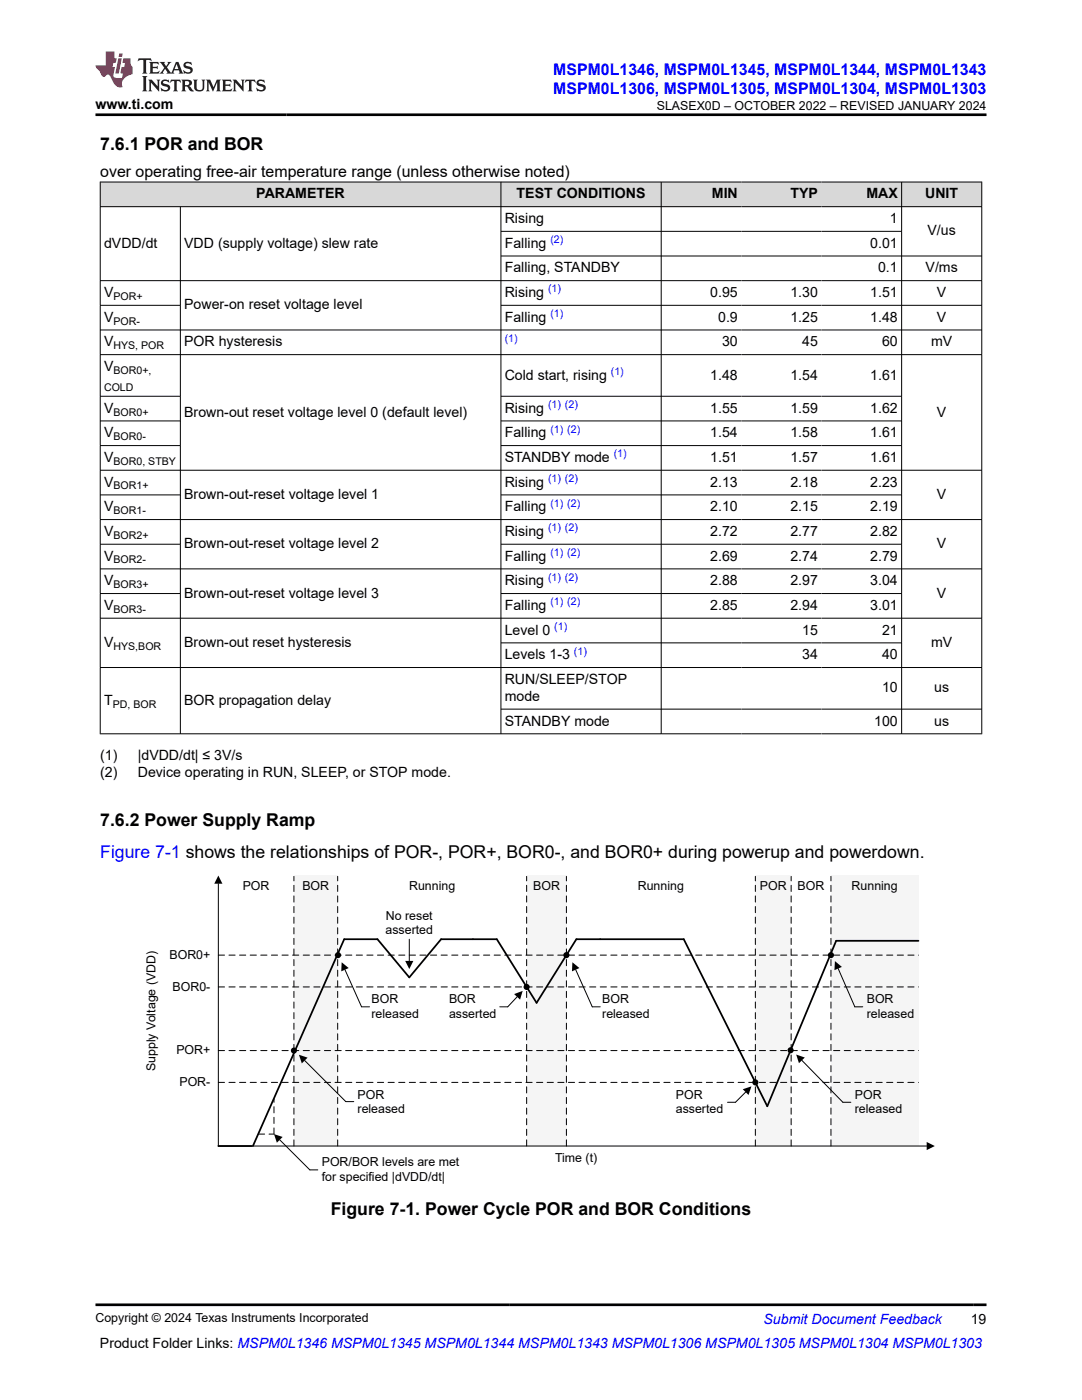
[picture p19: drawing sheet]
<svg xmlns="http://www.w3.org/2000/svg" width="216mm" height="279mm" viewBox="0 0 216 279" stroke-linecap="round" stroke-linejoin="round" font-family="sans-serif">
<defs><g id="words">
<g font-size="3.5">
<text x="20" y="29.9">7.6.1 POR and BOR</text>
<text x="20" y="164.8">7.6.2 Power Supply Ramp</text>
<text x="66" y="242.5">Figure 7-1. Power Cycle POR and BOR Conditions</text>
</g>
<text font-size="3.5" fill="#00f" x="20" y="171.2">Figure 7-1 shows the relationships of POR-, POR+, BOR0-, and BOR0+ during powerup and powerdown.</text>
<g font-size="3.2" fill="#00f">
<text x="110.4" y="14.9">MSPM0L1346, MSPM0L1345, MSPM0L1344, MSPM0L1343</text>
<text x="110.4" y="18.7">MSPM0L1306, MSPM0L1305, MSPM0L1304, MSPM0L1303</text>
</g>
<text font-size="3.2" x="20" y="35.3">over operating free-air temperature range (unless otherwise noted)</text>
<g font-size="2.8">
<text x="19" y="21.8">www.ti.com</text>
<text x="51.1" y="39.6">PARAMETER</text>
<text x="103.1" y="39.6">TEST CONDITIONS</text>
<text x="142" y="39.6">MIN</text>
<text x="157.7" y="39.6">TYP</text>
<text x="172.9" y="39.6">MAX</text>
<text x="184.6" y="39.6">UNIT</text>
<text x="100.7" y="44.5">Rising</text>
<text x="177.6" y="44.5">1</text>
<text x="185.1" y="47">V/us</text>
<text x="20.8" y="49.4">dVDD/dt</text>
<text x="36.8" y="49.4">VDD (supply voltage) slew rate</text>
<text x="100.7" y="49.4">Falling</text>
<text x="173.6" y="49.4">0.01</text>
<text x="20.8" y="59.3">V</text>
<text x="100.7" y="54.4">Falling, STANDBY</text>
<text x="100.7" y="59.3">Rising</text>
<text x="141.7" y="59.3">0.95</text>
<text x="157.7" y="59.3">1.30</text>
<text x="173.6" y="59.3">1.51</text>
<text x="175.2" y="54.4">0.1</text>
<text x="184.7" y="54.4">V/ms</text>
<text x="187" y="59.3">V</text>
<text x="20.8" y="64.2">V</text>
<text x="36.8" y="61.7">Power-on reset voltage level</text>
<text x="100.7" y="64.2">Falling</text>
<text x="143.3" y="64.2">0.9</text>
<text x="157.7" y="64.2">1.25</text>
<text x="173.6" y="64.2">1.48</text>
<text x="187" y="64.2">V</text>
<text x="20.8" y="69.1">V</text>
<text x="36.8" y="69.1">POR hysteresis</text>
<text x="144.1" y="69.1">30</text>
<text x="160.1" y="69.1">45</text>
<text x="176" y="69.1">60</text>
<text x="185.8" y="69.1">mV</text>
<text x="20.8" y="74">V</text>
<text x="100.7" y="75.7">Cold start, rising</text>
<text x="141.7" y="75.7">1.48</text>
<text x="157.7" y="75.7">1.54</text>
<text x="173.6" y="75.7">1.61</text>
<text x="20.8" y="82.4">V</text>
<text x="36.8" y="83.1">Brown-out reset voltage level 0 (default level)</text>
<text x="100.7" y="82.4">Rising</text>
<text x="141.7" y="82.4">1.55</text>
<text x="157.7" y="82.4">1.59</text>
<text x="173.6" y="82.4">1.62</text>
<text x="187" y="83.1">V</text>
<text x="20.8" y="87.3">V</text>
<text x="100.7" y="87.3">Falling</text>
<text x="141.7" y="87.3">1.54</text>
<text x="157.7" y="87.3">1.58</text>
<text x="173.6" y="87.3">1.61</text>
<text x="20.8" y="92.2">V</text>
<text x="100.7" y="92.2">STANDBY mode</text>
<text x="141.7" y="92.2">1.51</text>
<text x="157.7" y="92.2">1.57</text>
<text x="173.6" y="92.2">1.61</text>
<text x="20.8" y="97.1">V</text>
<text x="36.8" y="99.6">Brown-out-reset voltage level 1</text>
<text x="100.7" y="97.1">Rising</text>
<text x="141.7" y="97.1">2.13</text>
<text x="157.7" y="97.1">2.18</text>
<text x="173.6" y="97.1">2.23</text>
<text x="187" y="99.6">V</text>
<text x="20.8" y="102">V</text>
<text x="20.8" y="107">V</text>
<text x="100.7" y="102">Falling</text>
<text x="100.7" y="107">Rising</text>
<text x="141.7" y="102">2.10</text>
<text x="141.7" y="107">2.72</text>
<text x="157.7" y="102">2.15</text>
<text x="157.7" y="107">2.77</text>
<text x="173.6" y="102">2.19</text>
<text x="173.6" y="107">2.82</text>
<text x="20.8" y="111.9">V</text>
<text x="36.8" y="109.4">Brown-out-reset voltage level 2</text>
<text x="100.7" y="111.9">Falling</text>
<text x="141.7" y="111.9">2.69</text>
<text x="157.7" y="111.9">2.74</text>
<text x="173.6" y="111.9">2.79</text>
<text x="187" y="109.4">V</text>
<text x="20.8" y="116.8">V</text>
<text x="36.8" y="119.3">Brown-out-reset voltage level 3</text>
<text x="100.7" y="116.8">Rising</text>
<text x="141.7" y="116.8">2.88</text>
<text x="157.7" y="116.8">2.97</text>
<text x="173.6" y="116.8">3.04</text>
<text x="187" y="119.3">V</text>
<text x="20.8" y="121.7">V</text>
<text x="100.7" y="121.7">Falling</text>
<text x="141.7" y="121.7">2.85</text>
<text x="157.7" y="121.7">2.94</text>
<text x="173.6" y="121.7">3.01</text>
<text x="20.8" y="129.1">V</text>
<text x="36.8" y="129.1">Brown-out reset hysteresis</text>
<text x="100.7" y="126.6">Level 0</text>
<text x="100.7" y="131.6">Levels 1-3</text>
<text x="160.1" y="126.6">15</text>
<text x="160.1" y="131.6">34</text>
<text x="176" y="126.6">21</text>
<text x="176" y="131.6">40</text>
<text x="185.8" y="129.1">mV</text>
<text x="100.7" y="136.5">RUN/SLEEP/STOP</text>
<text x="20.8" y="140.6">T</text>
<text x="36.8" y="140.6">BOR propagation delay</text>
<text x="100.7" y="139.9">mode</text>
<text x="176" y="138.2">10</text>
<text x="186.4" y="138.2">us</text>
<text x="100.7" y="144.8">STANDBY mode</text>
<text x="174.4" y="144.8">100</text>
<text x="186.4" y="144.8">us</text>
<text x="20" y="151.6">(1)</text>
<text x="20" y="155">(2)</text>
<text x="27.5" y="151.6">|dVDD/dt| ≤ 3V/s</text>
<text x="27.5" y="155">Device operating in RUN, SLEEP, or STOP mode.</text>
<text x="19.9" y="269">Product Folder Links: MSPM0L1346 MSPM0L1345 MSPM0L1344 MSPM0L1343 MSPM0L1306 MSPM0L1305 MSPM0L1304 MSPM0L1303</text>
<text x="193.7" y="264.2">19</text>
</g>
<text font-size="2.8" fill="#00f" x="152.4" y="264.2">Submit Document Feedback</text>
<g font-size="2.5">
<text x="131.1" y="21.9">SLASEX0D – OCTOBER 2022 – REVISED JANUARY 2024</text>
<text x="48.4" y="177.7">POR</text>
<text x="60.3" y="177.7">BOR</text>
<text x="81.6" y="177.7">Running</text>
<text x="106.4" y="177.7">BOR</text>
<text x="127.3" y="177.7">Running</text>
<text x="151.6" y="177.7">POR</text>
<text x="159.2" y="177.7">BOR</text>
<text x="169.9" y="177.7">Running</text>
<text x="77" y="183.5">No reset</text>
<text x="33.8" y="191.4">BOR0+</text>
<text x="76.9" y="186.5">asserted</text>
<text x="34.4" y="197.7">BOR0-</text>
<text x="74.1" y="200.2">BOR</text>
<text x="74.1" y="203.2">released</text>
<text x="89.6" y="200.2">BOR</text>
<text x="89.6" y="203.2">asserted</text>
<text x="120.2" y="200.2">BOR</text>
<text x="120.2" y="203.2">released</text>
<text x="172.9" y="200.2">BOR</text>
<text x="172.9" y="203.2">released</text>
<text x="31" y="213.8" transform="rotate(-90 31 213.8)">Supply Voltage (VDD)</text>
<text x="35.2" y="210.4">POR+</text>
<text x="35.8" y="216.8">POR-</text>
<text x="71.3" y="219.2">POR</text>
<text x="134.8" y="219.2">POR</text>
<text x="170.6" y="219.2">POR</text>
<text x="71.3" y="222.2">released</text>
<text x="134.8" y="222.2">asserted</text>
<text x="170.6" y="222.2">released</text>
<text x="64.2" y="232.7">POR/BOR levels are met</text>
<text x="110.8" y="231.8">Time (t)</text>
<text x="64.2" y="235.7">for specified |dVDD/dt|</text>
<text x="19" y="263.9">Copyright © 2024 Texas Instruments Incorporated</text>
</g>
<g font-size="2.1" fill="#00f">
<text x="109.8" y="48.5">(2)</text>
<text x="109.3" y="58.3">(1)</text>
<text x="109.8" y="63.3">(1)</text>
<text x="100.7" y="68.2">(1)</text>
<text x="121.9" y="74.8">(1)</text>
<text x="109.3" y="81.4">(1) (2)</text>
<text x="109.8" y="86.3">(1) (2)</text>
<text x="122.5" y="91.3">(1)</text>
<text x="109.3" y="96.2">(1) (2)</text>
<text x="109.8" y="101.1">(1) (2)</text>
<text x="109.3" y="106">(1) (2)</text>
<text x="109.8" y="110.9">(1) (2)</text>
<text x="109.3" y="115.9">(1) (2)</text>
<text x="109.8" y="120.8">(1) (2)</text>
<text x="110.6" y="125.7">(1)</text>
<text x="114.5" y="130.6">(1)</text>
</g>
<g font-size="2.1">
<text x="22.6" y="59.9">POR+</text>
<text x="22.6" y="64.8">POR-</text>
<text x="22.6" y="69.7">HYS, POR</text>
<text x="22.6" y="74.6">BOR0+,</text>
<text x="20.8" y="78">COLD</text>
<text x="22.6" y="82.9">BOR0+</text>
<text x="22.6" y="87.8">BOR0-</text>
<text x="22.6" y="92.8">BOR0, STBY</text>
<text x="22.6" y="97.7">BOR1+</text>
<text x="22.6" y="102.6">BOR1-</text>
<text x="22.6" y="107.5">BOR2+</text>
<text x="22.6" y="112.4">BOR2-</text>
<text x="22.6" y="117.4">BOR3+</text>
<text x="22.6" y="122.3">BOR3-</text>
<text x="22.6" y="129.7">HYS,BOR</text>
<text x="22.5" y="141.2">PD, BOR</text>
</g>
</g></defs>
<g fill="#d8d8d8">
<path d="M20 36.3h175.9v4.9h-175.9z" fill-rule="evenodd"/>
<path d="M20.1 36.4h79.8v4.8h-79.8z" fill-rule="evenodd"/>
<path d="M100 36.4h31.9v4.8h-31.9z" fill-rule="evenodd"/>
<path d="M132 36.4h15.9v4.8h-15.9z" fill-rule="evenodd"/>
<path d="M147.9 36.4h16v4.8h-16z" fill-rule="evenodd"/>
<path d="M163.9 36.4h15.9v4.8h-15.9z" fill-rule="evenodd"/>
<path d="M180 36.4h15.8v4.8h-15.8z" fill-rule="evenodd"/>
</g>
<g fill="none" stroke="#000" stroke-width=".2">
<path d="M19.9 36.3h176.1M20 36.3v110.2M100 36.3v110.2M131.9 36.3v110.2M179.9 36.3v110.2M195.9 36.3v110.2M19.9 41.2h176.1M19.9 56h176.1M36 41.2v105.3M100 46.2h80M196 51.1h-96M19.9 60.9h16.2"/>
<path d="M19.9 65.9h176.1M19.9 70.8h176.1M19.9 79.1h16.2M100 60.9h96M100 79.1h80M19.9 84h16.2M19.9 88.9h16.2M19.9 98.8h16.2M100 84h80M100 88.9h80M100 98.8h80M196 93.8h-176.1"/>
<path d="M19.9 103.7h176.1M19.9 108.6h16.2M19.9 118.5h16.2M100 108.6h80M100 118.5h80M196 113.5h-176.1M19.9 123.4h176.1M19.9 133.2h176.1M100 128.3h80M100 141.5h96M196 146.4h-176.1"/>
</g>
<g fill="#f5f5f5">
<path d="M58.6 174.7h8.8v54h-8.8z" fill-rule="evenodd"/>
<path d="M105.1 174.7h7.9v54h-7.9z" fill-rule="evenodd"/>
<path d="M150.7 174.7h7.2v54h-7.2z" fill-rule="evenodd"/>
<path d="M165.8 174.7h17.5v54h-17.5z" fill-rule="evenodd"/>
</g>
<g fill="none" stroke="#000" stroke-width=".2">
<path d="M43.6 176.4v52.3h141.3M67.1 190.6h.3M68.8 193.5l3.3 7.4h1.6M81.7 187.4v4.4M103.2 198.9l-1.9 2h-1.6M104.7 197h.4M112.6 190.6h.4M114.9 193.5l3.3 7.4h1.6M165.4 190.6h.4M167.2 193.3l3.4 7.6h1.6M58.3 209.7h.3M60.8 211.6l8.2 8.3h1.6"/>
<path d="M148.8 218l-2 2h-1.6M150.3 216h.4M157.4 209.6h.4M160 211.6l8.2 8.4h1.6M55.8 227.5l6 6h1.6"/>
</g>
<g fill="#000">
<path d="M43.6 174.7l.8 1.7h-1.6zM68.2 192l1.4 1.2-1.5 .7zM80.9 191.8h1.6l-.8 1.6zM102.6 198.4l1.7-.6-.5 1.7zM114.2 192l1.4 1.2-1.5 .7zM166.6 191.8l1.4 1.2-1.5 .6zM59.7 210.5l1.7 .6-1.2 1.1zM148.2 217.4l1.7-.6-.5 1.7zM158.9 210.5l1.7 .6-1.2 1.1zM54.7 226.3l1.7 .6-1.2 1.2zM184.9 227.9l1.6 .8-1.6 .8z"/>
<circle cx="67.4" cy="190.6" r=".61"/>
<circle cx="105.1" cy="197" r=".61"/>
<circle cx="113" cy="190.6" r=".61"/>
<circle cx="165.8" cy="190.6" r=".61"/>
<circle cx="58.6" cy="209.7" r=".61"/>
<circle cx="150.7" cy="216" r=".61"/>
<circle cx="157.8" cy="209.6" r=".61"/>
</g>
<g fill="none" stroke="#000" stroke-width=".2" stroke-dasharray="1.2 .9">
<path d="M43.6 197h139.7M43.6 190.6h139.7M43.6 216h139.7M43.6 209.7h139.7M51.6 226.3h3.1M54.7 226.3v-7M58.6 228.7v-53.8M67.4 228.7v-53.8M105.1 228.7v-53.8M113 228.7v-53.8M150.7 228.7v-53.8M157.9 228.7v-53.8"/>
<path d="M165.8 228.7v-53.8"/>
</g>
<path d="M68.7 187.4l-18.2 41.3M68.7 187.4h6.6l6.4 7.7 6.3-7.7h11.1M99.1 187.4l8 12.7 7.9-12.7M115 187.4h21.4M136.4 187.4l16.7 33.4 13.7-33h16.5M43.6 228.7h6.6" fill="none" stroke="#000" stroke-width=".35"/>
<path d="M27.7 11.6l-.2 .6 .5-.2h.6v.1v2.2l-.2 .4h1l-.2-.4v-2.2v-.1h.5l.5 .2-.1-.6zM29.8 12.4l.2 .3v1.6l-.2 .4h1.9l.1-.6a1.08 1.08 0 0 1-1.3 .2v-.7h.6l.4 .2v-.7l-.4 .2h-.6v-.5l.2-.2a1 1 0 0 1 1 .3l-.1-.5zM31.8 12.4l1 1.1-1 1.2h.9l-.2-.2 .4-.8 .5 .8-.2 .2h1.6l-.2-.2 .1-.5h1l.1 .5-.1 .2h.9l-.2-.4-.8-1.9h-.5l-1 2.1-.8-1.1 .9-1h-.8l.2 .2-.5 .6-.3-.6 .1-.2zM35.2 12.8l.4 1h-.8zM36.8 12.5a.65 .65 0 0 0-.2 .7 .65 .65 0 0 0 .6 .5l.7 .1 .1 .3a.79 .79 0 0 1-.7 .4 .79 .79 0 0 1-.7-.5l.1 .7 .2-.1a.93 .93 0 0 0 1.1 0 .93 .93 0 0 0 .4-.9 1.46 1.46 0 0 0-1.2-.6l-.1-.3a1.09 1.09 0 0 1 1.2 .2l-.2-.6-.1 .1-.6-.2zM28.4 15.2l.2 .4v2.2l-.2 .4h1l-.2-.4v-2.2l.2-.4zM29.6 15.9l.2 .4v1.5l-.2 .4h.8l-.3-.4v-1.3l1.7 1.8v-2l.2-.4h-.8l.2 .2 .1 1.1-1.2-1.3zM32.3 16a.65 .65 0 0 0-.2 .8 .65 .65 0 0 0 .7 .4l.6 .2 .1 .2a.79 .79 0 0 1-.7 .4 .79 .79 0 0 1-.7-.5l.1 .7 .2-.1a.93 .93 0 0 0 1.1 .1 .93 .93 0 0 0 .4-1 1.46 1.46 0 0 0-1.2-.5l-.1-.4a1.09 1.09 0 0 1 1.2 .2l-.2-.6-.1 .1-.6-.1zM34.1 15.9l-.1 .6a.63 .63 0 0 1 .7-.3l.1 1.6-.3 .4h1l-.2-.4v-1.6a.66 .66 0 0 1 .8 .3l-.1-.6zM36.2 15.9l.2 .4v1.5l-.2 .4h.9l-.2-.2v-.7h.5l.1 .2a.79 .79 0 0 0 1.2 .6l-1-.9a.61 .61 0 0 0 .6-.6 .61 .61 0 0 0-.5-.7zM36.9 16.2h.2a.47 .47 0 0 1 .5 .1 .47 .47 0 0 1 .1 .5l-.2 .1-.6 .1zM38.5 15.9l.2 .2a2.27 2.27 0 0 0 .4 2 1.04 1.04 0 0 0 1.7-.7v-1.3l.2-.2h-.8l.2 .4v1.1a.6 .6 0 0 1-.6 .6 .6 .6 0 0 1-.6-.6v-1.1l.3-.4zM41.1 15.9l.2 .4v1.5l-.2 .4h.7l-.2-.4v-1.4l.9 1.9 .8-1.9v1.4l-.2 .4h1l-.3-.4v-1.5l.3-.4h-.8l-.7 1.5-.7-1.5zM44.3 15.9l.2 .4v1.5l-.2 .4h1.9l.1-.6a1.09 1.09 0 0 1-1.3 .2v-.7h.6l.4 .2v-.6l-.4 .2h-.6v-.6l.2-.1a1.01 1.01 0 0 1 1 .3l-.1-.6zM46.4 15.9l.3 .4v1.5l-.3 .4h.8l-.2-.4v-1.3l1.6 1.8v-2l.2-.4h-.7l.2 .2v1.1l-1.2-1.3zM49 15.9l-.1 .6a.63 .63 0 0 1 .8-.3v1.6l-.3 .4h1l-.2-.4v-1.6a.66 .66 0 0 1 .8 .3l-.1-.6zM51.4 16a.65 .65 0 0 0-.2 .8 .65 .65 0 0 0 .6 .4l.6 .2 .2 .2a.79 .79 0 0 1-.8 .4 .79 .79 0 0 1-.6-.5l.1 .7 .2-.1a.93 .93 0 0 0 1 .1 .93 .93 0 0 0 .5-1 1.46 1.46 0 0 0-1.3-.5l-.1-.4a1.09 1.09 0 0 1 1.3 .2l-.2-.6-.2 .1-.5-.1z" fill="#231f20"/>
<path d="M21.1 10.3v2.7h-2.1l.1 .4 .9 1a.95 .95 0 0 0 .9 .9 .59 .59 0 0 1 .6-.4 .59 .59 0 0 1 .5 .3l.4 .8a1.59 1.59 0 0 0 2.1 1.4 1.61 1.61 0 0 1 1-2.3l1-.3-.1-1.5a1.59 1.59 0 0 1-.4-1.7h-1.4l-.2 .9h.5l-.1 .9h-.5l-.2 .9v.3l.4 .1-.2 .9h-.6a.73 .73 0 0 1-1.1-.7l.3-1.5h-.5l.2-.9h.5l.2-.9h-.5v-1.3zM23.6 11.6l-.6 3.1h.7l.6-3.1zM23.8 10.7l-.1 .6h.7l.1-.6z" fill="#ed1c24"/>
<path d="M19 22.9h177.8M19 260.4h177.8" fill="none" stroke="#000" stroke-width=".53"/>
<use href="#words"/>
</svg>
